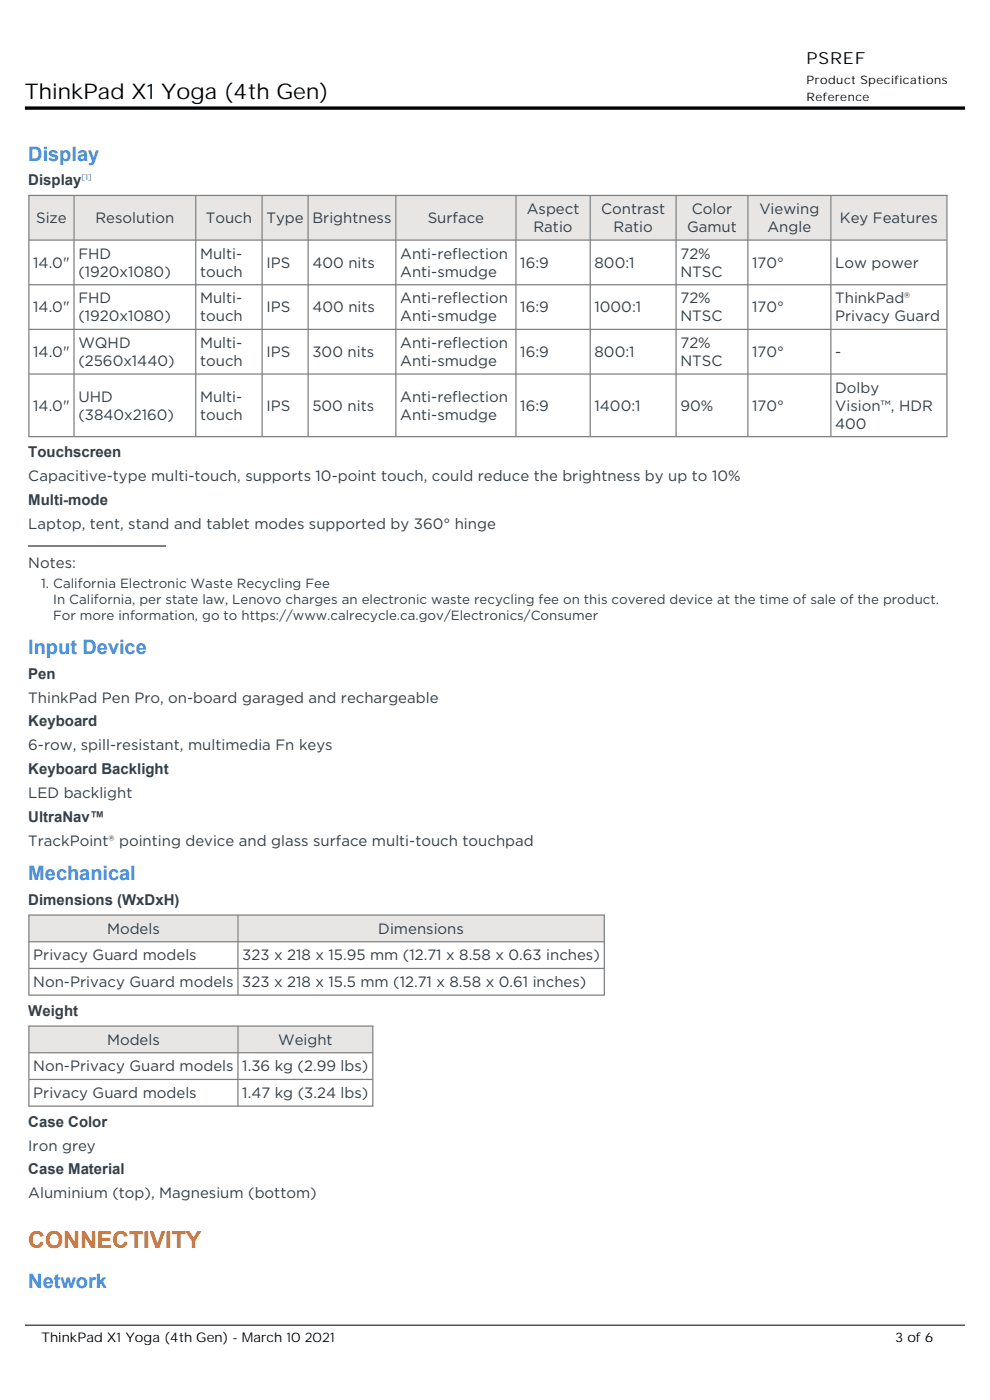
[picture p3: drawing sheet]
<svg xmlns="http://www.w3.org/2000/svg" width="210mm" height="297mm" viewBox="0 0 210 297" stroke-linecap="round" stroke-linejoin="round" font-family="sans-serif">
<defs><g id="words">
<text font-size="4.9" fill="#ff6a00" x="6" y="264.9">CONNECTIVITY</text>
<text font-size="4.6" x="5.3" y="21.1">ThinkPad X1 Yoga (4th Gen)</text>
<g font-size="4.2" fill="#3e8ddd">
<text x="6" y="34.1">Display</text>
<text x="6" y="138.8">Input Device</text>
<text x="6" y="186.7">Mechanical</text>
<text x="6" y="273.3">Network</text>
</g>
<text font-size="3.5" x="171.1" y="13.6">PSREF</text>
<g font-size="3.2" fill="#333f48">
<text x="6" y="39.3">Display</text>
<text x="7.7" y="47.3">Size</text>
<text x="20.2" y="47.3">Resolution</text>
<text x="43.7" y="47.3">Touch</text>
<text x="56.5" y="47.3">Type</text>
<text x="66.3" y="47.3">Brightness</text>
<text x="90.7" y="47.3">Surface</text>
<text x="111.7" y="45.4">Aspect</text>
<text x="127.5" y="45.4">Contrast</text>
<text x="146.7" y="45.4">Color</text>
<text x="161.1" y="45.4">Viewing</text>
<text x="178.2" y="47.3">Key Features</text>
<text x="113.2" y="49.2">Ratio</text>
<text x="130.2" y="49.2">Ratio</text>
<text x="145.7" y="49.2">Gamut</text>
<text x="162.8" y="49.2">Angle</text>
<text x="7.1" y="56.8">14.0&quot;</text>
<text x="16.6" y="54.9">FHD</text>
<text x="16.6" y="58.7">(1920x1080)</text>
<text x="42.4" y="54.9">Multi-</text>
<text x="42.4" y="58.7">touch</text>
<text x="56.5" y="56.8">IPS</text>
<text x="66.3" y="56.8">400 nits</text>
<text x="84.9" y="54.9">Anti-reflection</text>
<text x="84.9" y="58.7">Anti-smudge</text>
<text x="110.4" y="56.8">16:9</text>
<text x="126.1" y="56.8">800:1</text>
<text x="144.3" y="54.9">72%</text>
<text x="144.3" y="58.7">NTSC</text>
<text x="159.6" y="56.8">170°</text>
<text x="177.2" y="56.8">Low power</text>
<text x="16.6" y="64.4">FHD</text>
<text x="42.4" y="64.4">Multi-</text>
<text x="84.9" y="64.4">Anti-reflection</text>
<text x="144.3" y="64.4">72%</text>
<text x="177.2" y="64.4">ThinkPad®</text>
<text x="7.1" y="66.3">14.0&quot;</text>
<text x="16.6" y="68.2">(1920x1080)</text>
<text x="42.4" y="68.2">touch</text>
<text x="56.5" y="66.3">IPS</text>
<text x="66.3" y="66.3">400 nits</text>
<text x="84.9" y="68.2">Anti-smudge</text>
<text x="110.4" y="66.3">16:9</text>
<text x="126.1" y="66.3">1000:1</text>
<text x="144.3" y="68.2">NTSC</text>
<text x="159.6" y="66.3">170°</text>
<text x="177.2" y="68.2">Privacy Guard</text>
<text x="7.1" y="75.8">14.0&quot;</text>
<text x="16.6" y="73.9">WQHD</text>
<text x="16.6" y="77.7">(2560x1440)</text>
<text x="42.4" y="73.9">Multi-</text>
<text x="42.4" y="77.7">touch</text>
<text x="56.5" y="75.8">IPS</text>
<text x="66.3" y="75.8">300 nits</text>
<text x="84.9" y="73.9">Anti-reflection</text>
<text x="84.9" y="77.7">Anti-smudge</text>
<text x="110.4" y="75.8">16:9</text>
<text x="126.1" y="75.8">800:1</text>
<text x="144.3" y="73.9">72%</text>
<text x="144.3" y="77.7">NTSC</text>
<text x="159.6" y="75.8">170°</text>
<text x="177.2" y="75.8">-</text>
<text x="177.2" y="83.3">Dolby</text>
<text x="7.1" y="87.1">14.0&quot;</text>
<text x="16.6" y="85.2">UHD</text>
<text x="16.6" y="89">(3840x2160)</text>
<text x="42.4" y="85.2">Multi-</text>
<text x="42.4" y="89">touch</text>
<text x="56.5" y="87.1">IPS</text>
<text x="66.3" y="87.1">500 nits</text>
<text x="84.9" y="85.2">Anti-reflection</text>
<text x="84.9" y="89">Anti-smudge</text>
<text x="110.4" y="87.1">16:9</text>
<text x="126.1" y="87.1">1400:1</text>
<text x="144.3" y="87.1">90%</text>
<text x="159.6" y="87.1">170°</text>
<text x="177.2" y="87.1">Vision™, HDR</text>
<text x="177.2" y="90.9">400</text>
<text x="6" y="97">Touchscreen</text>
<text x="6" y="102.1">Capacitive-type multi-touch, supports 10-point touch, could reduce the brightness by up to 10%</text>
<text x="6" y="107.1">Multi-mode</text>
<text x="6" y="112.2">Laptop, tent, stand and tablet modes supported by 360° hinge</text>
<text x="6" y="120.5">Notes:</text>
<text x="6" y="144">Pen</text>
<text x="6" y="149.1">ThinkPad Pen Pro, on-board garaged and rechargeable</text>
<text x="6" y="154.1">Keyboard</text>
<text x="6" y="159.2">6-row, spill-resistant, multimedia Fn keys</text>
<text x="6" y="164.2">Keyboard Backlight</text>
<text x="6" y="169.3">LED backlight</text>
<text x="6" y="174.3">UltraNav™</text>
<text x="6" y="179.4">TrackPoint® pointing device and glass surface multi-touch touchpad</text>
<text x="6" y="191.9">Dimensions (WxDxH)</text>
<text x="7.1" y="203.8">Privacy Guard models</text>
<text x="22.7" y="198.1">Models</text>
<text x="51.4" y="203.8">323 x 218 x 15.95 mm (12.71 x 8.58 x 0.63 inches)</text>
<text x="80.2" y="198.1">Dimensions</text>
<text x="7.1" y="209.4">Non-Privacy Guard models</text>
<text x="51.4" y="209.4">323 x 218 x 15.5 mm (12.71 x 8.58 x 0.61 inches)</text>
<text x="6" y="215.5">Weight</text>
<text x="22.7" y="221.6">Models</text>
<text x="59" y="221.6">Weight</text>
<text x="7.1" y="227.3">Non-Privacy Guard models</text>
<text x="51.4" y="227.3">1.36 kg (2.99 lbs)</text>
<text x="7.1" y="233">Privacy Guard models</text>
<text x="51.4" y="233">1.47 kg (3.24 lbs)</text>
<text x="6" y="239">Case Color</text>
<text x="6" y="244.1">Iron grey</text>
<text x="6" y="249.1">Case Material</text>
<text x="6" y="254.2">Aluminium (top), Magnesium (bottom)</text>
</g>
<g font-size="2.8" fill="#333f48">
<text x="8.7" y="124.8">1. California Electronic Waste Recycling Fee</text>
<text x="11.3" y="128.2">In California, per state law, Lenovo charges an electronic waste recycling fee on this covered device at the time of sale of the product.</text>
<text x="11.3" y="131.6">For more information, go to https://www.calrecycle.ca.gov/Electronics/Consumer</text>
</g>
<g font-size="2.8">
<text x="8.8" y="284.7">ThinkPad X1 Yoga (4th Gen) - March 10 2021</text>
<text x="189.9" y="284.7">3 of 6</text>
</g>
<g font-size="2.5">
<text x="171.1" y="17.8">Product Specifications</text>
<text x="171.1" y="21.4">Reference</text>
</g>
<text font-size="1.8" fill="#3e8ddd" x="17.3" y="38.2">[1]</text>
</g></defs>
<g fill="#e8e5e5">
<path d="M6.3 41.6h9.3v9.2h-9.3z"/>
<path d="M15.8 41.6h25.6v9.2h-25.6z"/>
<path d="M41.6 41.6h13.9v9.2h-13.9z"/>
<path d="M55.7 41.6h9.5v9.2h-9.5z"/>
<path d="M65.5 41.6h18.3v9.2h-18.3z"/>
<path d="M84.1 41.6h25.2v9.2h-25.2z"/>
<path d="M109.6 41.6h15.5v9.2h-15.5z"/>
<path d="M125.3 41.6h18v9.2h-18z"/>
<path d="M143.5 41.6h15v9.2h-15z"/>
<path d="M158.8 41.6h17.3v9.2h-17.3z"/>
<path d="M176.4 41.6h24.3v9.2h-24.3z"/>
</g>
<g fill="none" stroke="#808080" stroke-width=".26">
<path d="M6 41.5h195M6.1 50.9h194.8M6.1 41.5v51.1M15.7 41.5v51.1M41.5 41.5v51.1M55.6 41.5v51.1M65.4 41.5v51.1M84 41.5v51.1M109.4 41.5v51.1M125.2 41.5v51.1M143.4 41.5v51.1M158.6 41.5v51.1"/>
<path d="M176.2 41.5v51.1M200.9 41.5v51.1M6.1 60.4h194.8M6.1 69.9h194.8M6.1 79.4h194.8M6 92.6h195M6 115.8h29.2"/>
</g>
<g fill="#e8e5e5">
<path d="M6.3 194.3h44v5.4h-44z"/>
<path d="M50.6 194.3h77.5v5.4h-77.5z"/>
</g>
<path d="M6 194.1h122.3M6.1 199.8h122.1M6.1 194.1v17M50.5 194.1v17M128.2 194.1v17M6 211.1h122.3M6.1 205.4h122.1" fill="none" stroke="#808080" stroke-width=".26"/>
<g fill="#e8e5e5">
<path d="M6.3 217.8h44v5.4h-44z"/>
<path d="M50.6 217.8h28.4v5.4h-28.4z"/>
</g>
<path d="M6 217.7h73.2M6.1 217.7v17M50.5 217.7v17M79.1 217.7v17M6 234.7h73.2M6.1 223.3h73M6.1 229h73" fill="none" stroke="#808080" stroke-width=".26"/>
<path d="M5.3 22.9h199.4" fill="none" stroke="#000" stroke-width=".71" stroke-linecap="butt"/>
<path d="M5.3 281.1h199.4" fill="none" stroke="#000" stroke-width=".21"/>
<use href="#words"/>
</svg>
